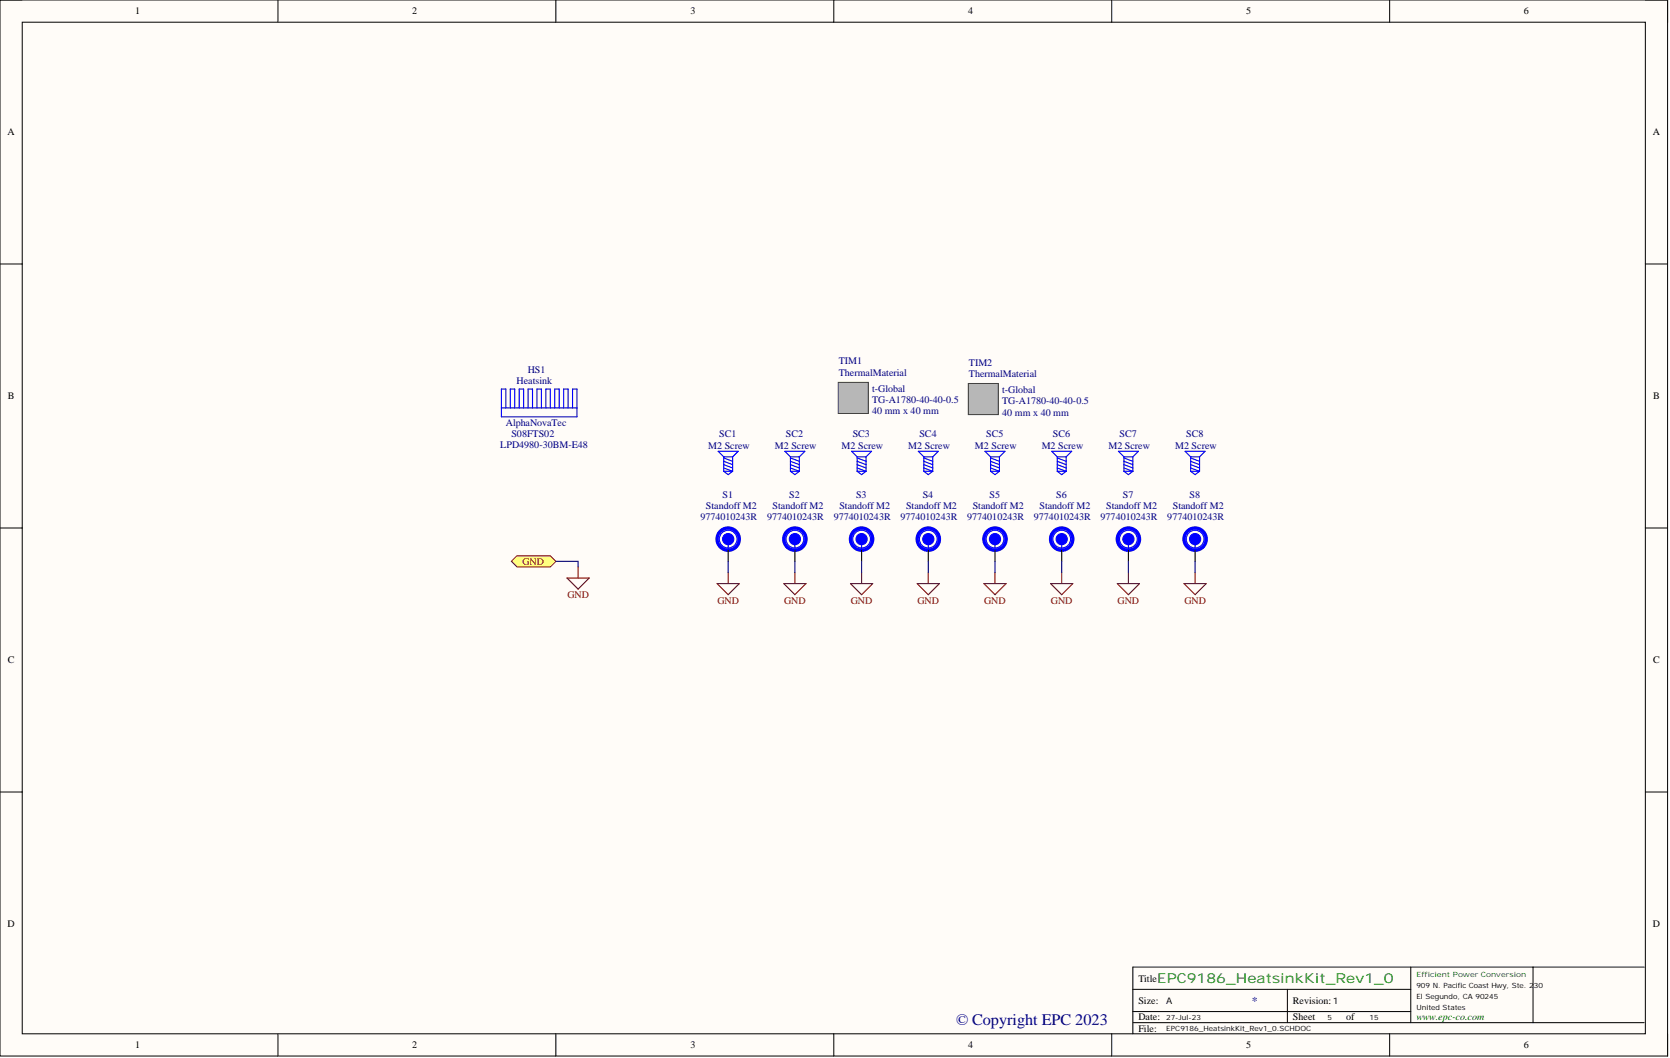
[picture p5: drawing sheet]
<svg xmlns="http://www.w3.org/2000/svg" width="381mm" height="241mm" viewBox="0 0 381 241" stroke-linecap="round" stroke-linejoin="round" font-family="sans-serif">
<defs><g id="words">
<text font-size="3.7" fill="#000080" x="218.1" y="233.7">© Copyright EPC 2023</text>
<text font-size="3.1" fill="#008000" x="264" y="224.2">EPC9186_HeatsinkKit_Rev1_0</text>
<text font-size="2.7" fill="#000080" x="285.6" y="229.1">*</text>
<g font-size="2.3">
<text x="30.9" y="3.3">1</text>
<text x="94.1" y="3.3">2</text>
<text x="157.5" y="3.3">3</text>
<text x="220.9" y="3.3">4</text>
<text x="284.3" y="3.3">5</text>
<text x="347.7" y="3.3">6</text>
<text x="1.7" y="30.9">A</text>
<text x="377.1" y="30.9">A</text>
<text x="1.8" y="91.1">B</text>
<text x="377.2" y="91.1">B</text>
<text x="1.8" y="151.3">C</text>
<text x="377.2" y="151.3">C</text>
<text x="1.7" y="211.5">D</text>
<text x="377.1" y="211.5">D</text>
<text x="259.7" y="223.9">Title</text>
<text x="259.7" y="228.9">Size:</text>
<text x="259.7" y="232.7">Date:</text>
<text x="295" y="228.9">Revision:1</text>
<text x="295" y="232.7">Sheet</text>
<text x="307.2" y="232.7">of</text>
<text x="30.9" y="239.1">1</text>
<text x="94.1" y="239.1">2</text>
<text x="157.5" y="239.1">3</text>
<text x="220.9" y="239.1">4</text>
<text x="259.7" y="235.3">File:</text>
<text x="284.3" y="239.1">5</text>
<text x="347.7" y="239.1">6</text>
</g>
<g font-size="2.3" fill="#000080">
<text x="191.4" y="83.1">TIM1</text>
<text x="221" y="83.4">TIM2</text>
<text x="117.9" y="87.6">Heatsink</text>
<text x="120.4" y="85.1">HS1</text>
<text x="191.4" y="85.6">ThermalMaterial</text>
<text x="199" y="89.4">t-Global</text>
<text x="221" y="85.9">ThermalMaterial</text>
<text x="228.7" y="89.7">t-Global</text>
<text x="199" y="94.5">40 mm x 40 mm</text>
<text x="199" y="92">TG-A1780-40-40-0.5</text>
<text x="228.7" y="94.8">40 mm x 40 mm</text>
<text x="228.7" y="92.2">TG-A1780-40-40-0.5</text>
<text x="115.4" y="97.1">AlphaNovaTec</text>
<text x="116.7" y="99.6">S08FTS02</text>
<text x="164.1" y="99.8">SC1</text>
<text x="179.3" y="99.8">SC2</text>
<text x="194.5" y="99.8">SC3</text>
<text x="209.8" y="99.8">SC4</text>
<text x="225" y="99.8">SC5</text>
<text x="240.2" y="99.8">SC6</text>
<text x="255.4" y="99.8">SC7</text>
<text x="270.6" y="99.8">SC8</text>
<text x="114.1" y="102.2">LPD4980-30BM-E48</text>
<text x="161.6" y="102.3">M2 Screw</text>
<text x="176.8" y="102.3">M2 Screw</text>
<text x="192" y="102.3">M2 Screw</text>
<text x="207.2" y="102.3">M2 Screw</text>
<text x="222.4" y="102.3">M2 Screw</text>
<text x="237.7" y="102.3">M2 Screw</text>
<text x="252.9" y="102.3">M2 Screw</text>
<text x="268.1" y="102.3">M2 Screw</text>
<text x="164.9" y="113.6">S1</text>
<text x="180.1" y="113.6">S2</text>
<text x="195.3" y="113.6">S3</text>
<text x="210.5" y="113.6">S4</text>
<text x="225.7" y="113.6">S5</text>
<text x="241" y="113.6">S6</text>
<text x="256.2" y="113.6">S7</text>
<text x="271.4" y="113.6">S8</text>
<text x="159.8" y="118.6">9774010243R</text>
<text x="161.1" y="116.1">Standoff M2</text>
<text x="175" y="118.6">9774010243R</text>
<text x="176.3" y="116.1">Standoff M2</text>
<text x="190.2" y="118.6">9774010243R</text>
<text x="191.5" y="116.1">Standoff M2</text>
<text x="205.4" y="118.6">9774010243R</text>
<text x="206.7" y="116.1">Standoff M2</text>
<text x="220.7" y="118.6">9774010243R</text>
<text x="221.9" y="116.1">Standoff M2</text>
<text x="235.9" y="118.6">9774010243R</text>
<text x="237.1" y="116.1">Standoff M2</text>
<text x="251.1" y="118.6">9774010243R</text>
<text x="252.4" y="116.1">Standoff M2</text>
<text x="266.3" y="118.6">9774010243R</text>
<text x="267.6" y="116.1">Standoff M2</text>
</g>
<g font-size="2.3" fill="#800000">
<text x="119.2" y="128.8">GND</text>
<text x="129.4" y="136.4">GND</text>
<text x="163.7" y="137.7">GND</text>
<text x="178.9" y="137.7">GND</text>
<text x="194.1" y="137.7">GND</text>
<text x="209.3" y="137.7">GND</text>
<text x="224.6" y="137.7">GND</text>
<text x="239.8" y="137.7">GND</text>
<text x="255" y="137.7">GND</text>
<text x="270.2" y="137.7">GND</text>
</g>
<text font-size="2.3" fill="#008000" x="323.1" y="232.7">www.epc-co.com</text>
<text font-size="2.1" x="266.1" y="229">A</text>
<text font-size="1.6" fill="#008000" x="323.1" y="222.8">Efficient Power Conversion</text>
<g font-size="1.6">
<text x="323.1" y="225.3">909 N. Pacific Coast Hwy, Ste. 230</text>
<text x="323.1" y="227.8">El Segundo, CA 90245</text>
<text x="266.1" y="232.7">27-Jul-23</text>
<text x="302.8" y="232.7">5</text>
<text x="312.5" y="232.7">15</text>
<text x="323.1" y="230.4">United States</text>
<text x="266.1" y="235.2">EPC9186_HeatsinkKit_Rev1_0.SCHDOC</text>
</g>
</g></defs>
<path d="M0 0h380.5v240.9h-380.5z" fill-rule="evenodd" fill="#fffcf8"/>
<path d="M0 0h380.5v240.9h-380.5z" fill="none" stroke="#000" stroke-width=".23"/>
<path d="M5.1 5.1h370.3v230.7h-370.3z" fill-rule="evenodd" fill="#fffcf8"/>
<g fill="none" stroke="#000" stroke-width=".23">
<path d="M0 0h5.1M63.4 0v5.1M126.8 0v5.1M190.2 0v5.1M253.6 0v5.1M317 0v5.1M375.4 0h5.1v5.1M5.1 5.1h370.3v230.7h-370.3zM0 60.2h5.1M375.4 60.2h5.1M0 120.4h5.1M375.4 120.4h5.1"/>
<path d="M0 180.6h5.1M375.4 180.6h5.1M63.4 235.8v5.1M126.8 235.8v5.1M190.2 235.8v5.1M253.6 235.8v5.1M258.5 225.6h63.4M258.5 233.2h116.6M258.5 230.7h63.4M293.7 225.6v7.6M317 235.8v5.1M321.9 220.6v12.6"/>
<path d="M349.8 220.6v12.6M375.1 220.6h-116.6v15.2M380.5 235.8v5.1"/>
</g>
<g fill="none" stroke="#00f" stroke-width=".25">
<path d="M166.1 123.5v2"/>
<circle cx="166.1" cy="123" r="2.03"/>
</g>
<circle cx="166.1" cy="123" r="1.27" fill="#00f"/>
<g fill="none" stroke="#00f" stroke-width=".25">
<path d="M181.3 123.5v2"/>
<circle cx="166.1" cy="123" r="1.27"/>
<circle cx="181.3" cy="123" r="2.03"/>
</g>
<circle cx="166.1" cy="123" r="2.54" fill="none" stroke="#00f" stroke-width=".76"/>
<path d="M166.1 125.5v2.5" fill="none" stroke="#000" stroke-width=".25"/>
<path d="M163.6 133.1h5.1l-2.6 2.5zM166.1 130.6v2.5" fill="none" stroke="#800000" stroke-width=".25"/>
<circle cx="181.3" cy="123" r="1.27" fill="#00f"/>
<g fill="none" stroke="#00f" stroke-width=".25">
<path d="M196.6 123.5v2"/>
<circle cx="181.3" cy="123" r="1.27"/>
<circle cx="196.6" cy="123" r="2.03"/>
</g>
<circle cx="181.3" cy="123" r="2.54" fill="none" stroke="#00f" stroke-width=".76"/>
<path d="M181.3 125.5v2.5" fill="none" stroke="#000" stroke-width=".25"/>
<circle cx="196.6" cy="123" r="1.27" fill="#00f"/>
<g fill="none" stroke="#00f" stroke-width=".25">
<path d="M211.8 123.5v2"/>
<circle cx="196.6" cy="123" r="1.27"/>
<circle cx="211.8" cy="123" r="2.03"/>
</g>
<circle cx="196.6" cy="123" r="2.54" fill="none" stroke="#00f" stroke-width=".76"/>
<path d="M196.6 125.5v2.5" fill="none" stroke="#000" stroke-width=".25"/>
<circle cx="211.8" cy="123" r="1.27" fill="#00f"/>
<g fill="none" stroke="#00f" stroke-width=".25">
<path d="M114.4 93h17.2M115.4 93v-4.3h-1v6.4h17.2v-6.4h-1v4.3M116.4 93v-4.3h1v4.3M118.4 93v-4.3h1.1v4.3M120.5 93v-4.3h1v4.3M122.5 93v-4.3h1v4.3M124.5 93v-4.3h1v4.3M126.6 93v-4.3h1v4.3M128.6 93v-4.3h1v4.3M165.1 104.2h2M165.1 104.2l-1.3-1.3h4.6l-1.3 1.3M165.1 104.2v3.3"/>
<path d="M165.1 107.5h2M165.1 107.5l1 .8 1-.8M165.1 104.5l2 .7M165.1 105.2l2 .8M165.1 106l2 .7M165.1 106.7l2 .8M167.1 104.2v3.3M180.3 104.2h2.1M180.3 104.2l-1.2-1.3h4.5l-1.2 1.3M180.3 107.5h2.1M180.3 104.2v3.3M180.3 107.5l1 .8 1.1-.8"/>
<path d="M180.3 104.5l2.1 .7M180.3 105.2l2.1 .8M180.3 106l2.1 .7M180.3 106.7l2.1 .8M182.4 104.2v3.3M195.6 104.2h2M195.6 104.2l-1.3-1.3h4.5l-1.2 1.3M195.6 107.5h2M195.6 104.2v3.3M195.6 107.5l1 .8 1-.8M195.6 104.5l2 .7M195.6 105.2l2 .8"/>
<path d="M195.6 106l2 .7M195.6 106.7l2 .8M197.6 104.2v3.3M210.8 104.2h2M210.8 104.2l-1.3-1.3h4.6l-1.3 1.3M210.8 107.5h2M210.8 104.2v3.3M210.8 107.5l1 .8 1-.8M210.8 104.5l2 .7M210.8 105.2l2 .8M210.8 106l2 .7M210.8 106.7l2 .8"/>
<path d="M212.8 104.2v3.3"/>
<circle cx="211.8" cy="123" r="1.27"/>
</g>
<circle cx="211.8" cy="123" r="2.54" fill="none" stroke="#00f" stroke-width=".76"/>
<path d="M211.8 125.5v2.5" fill="none" stroke="#000" stroke-width=".25"/>
<path d="M178.8 133.1h5.1l-2.6 2.5zM181.3 130.6v2.5M194 133.1h5.1l-2.5 2.5zM196.6 130.6v2.5M209.2 133.1h5.1l-2.5 2.5zM211.8 130.6v2.5" fill="none" stroke="#800000" stroke-width=".25"/>
<path d="M191.2 87.2h6.9v7.1h-6.9z" fill-rule="evenodd" fill="#b7b7b7"/>
<path d="M191.2 87.2h6.9v7.1h-6.9z" fill="none" stroke="#434343" stroke-width=".23"/>
<path d="M116.7 128l1.2-1.2h7.6l1.3 1.2-1.3 1.3h-7.6z" fill-rule="evenodd" fill="#ffff80"/>
<path d="M116.7 128l1.2-1.2h7.6l1.3 1.2-1.3 1.3h-7.6z" fill="none" stroke="#800000" stroke-width=".23"/>
<path d="M129.4 131.8h5l-2.5 2.6zM131.9 129.3v2.5" fill="none" stroke="#800000" stroke-width=".25"/>
<g fill="none" stroke="#00f" stroke-width=".25">
<path d="M227 123.5v2"/>
<circle cx="227" cy="123" r="2.03"/>
</g>
<circle cx="227" cy="123" r="1.27" fill="#00f"/>
<g fill="none" stroke="#00f" stroke-width=".25">
<path d="M242.2 123.5v2"/>
<circle cx="227" cy="123" r="1.27"/>
<circle cx="242.2" cy="123" r="2.03"/>
</g>
<circle cx="227" cy="123" r="2.54" fill="none" stroke="#00f" stroke-width=".76"/>
<path d="M227 125.5v2.5" fill="none" stroke="#000" stroke-width=".25"/>
<circle cx="242.2" cy="123" r="1.27" fill="#00f"/>
<g fill="none" stroke="#00f" stroke-width=".25">
<path d="M226 104.2h2M226 104.2l-1.3-1.3h4.6l-1.3 1.3M226 104.2v3.3M226 107.5h2M226 107.5l1 .8 1-.8M226 104.5l2 .7M226 105.2l2 .8M226 106l2 .7M226 106.7l2 .8M228 104.2v3.3M241.2 104.2h2M241.2 104.2l-1.3-1.3h4.6l-1.3 1.3"/>
<path d="M241.2 107.5h2M241.2 104.2v3.3M241.2 107.5l1 .8 1-.8M241.2 104.5l2 .7M241.2 105.2l2 .8M241.2 106l2 .7M241.2 106.7l2 .8M243.2 104.2v3.3M257.4 123.5v2"/>
<circle cx="242.2" cy="123" r="1.27"/>
<circle cx="257.4" cy="123" r="2.03"/>
</g>
<circle cx="242.2" cy="123" r="2.54" fill="none" stroke="#00f" stroke-width=".76"/>
<path d="M242.2 125.5v2.5" fill="none" stroke="#000" stroke-width=".25"/>
<path d="M224.5 133.1h5l-2.5 2.5zM227 130.6v2.5M239.7 133.1h5.1l-2.6 2.5zM242.2 130.6v2.5" fill="none" stroke="#800000" stroke-width=".25"/>
<circle cx="257.4" cy="123" r="1.27" fill="#00f"/>
<g fill="none" stroke="#00f" stroke-width=".25">
<path d="M272.7 123.5v2"/>
<circle cx="257.4" cy="123" r="1.27"/>
<circle cx="272.7" cy="123" r="2.03"/>
</g>
<circle cx="257.4" cy="123" r="2.54" fill="none" stroke="#00f" stroke-width=".76"/>
<path d="M257.4 125.5v2.5" fill="none" stroke="#000" stroke-width=".25"/>
<circle cx="272.7" cy="123" r="1.27" fill="#00f"/>
<g fill="none" stroke="#00f" stroke-width=".25">
<path d="M256.4 104.2h2.1M256.4 104.2l-1.2-1.3h4.5l-1.2 1.3M256.4 104.2v3.3M256.4 107.5h2.1M256.4 107.5l1 .8 1.1-.8M256.4 104.5l2.1 .7M256.4 105.2l2.1 .8M256.4 106l2.1 .7M256.4 106.7l2.1 .8M258.5 104.2v3.3M271.6 104.2h2.1M271.6 104.2l-1.2-1.3h4.5l-1.2 1.3"/>
<path d="M271.6 107.5h2.1M271.6 104.2v3.3M271.6 107.5l1.1 .8 1-.8M271.6 104.5l2.1 .7M271.6 105.2l2.1 .8M271.6 106l2.1 .7M271.6 106.7l2.1 .8M273.7 104.2v3.3"/>
<circle cx="272.7" cy="123" r="1.27"/>
</g>
<circle cx="272.7" cy="123" r="2.54" fill="none" stroke="#00f" stroke-width=".76"/>
<path d="M272.7 125.5v2.5" fill="none" stroke="#000" stroke-width=".25"/>
<path d="M254.9 133.1h5.1l-2.6 2.5zM257.4 130.6v2.5M270.1 133.1h5.1l-2.5 2.5zM272.7 130.6v2.5" fill="none" stroke="#800000" stroke-width=".25"/>
<path d="M220.9 87.5h6.9v7.1h-6.9z" fill-rule="evenodd" fill="#b7b7b7"/>
<path d="M220.9 87.5h6.9v7.1h-6.9z" fill="none" stroke="#434343" stroke-width=".23"/>
<path d="M126.8 128h5.1v1.3M166.1 128v2.6M181.3 128v2.6M196.6 128v2.6M211.8 128v2.6M227 128v2.6M242.2 128v2.6M257.4 128v2.6M272.7 128v2.6" fill="none" stroke="#000080" stroke-width=".25"/>
<use href="#words"/>
</svg>
